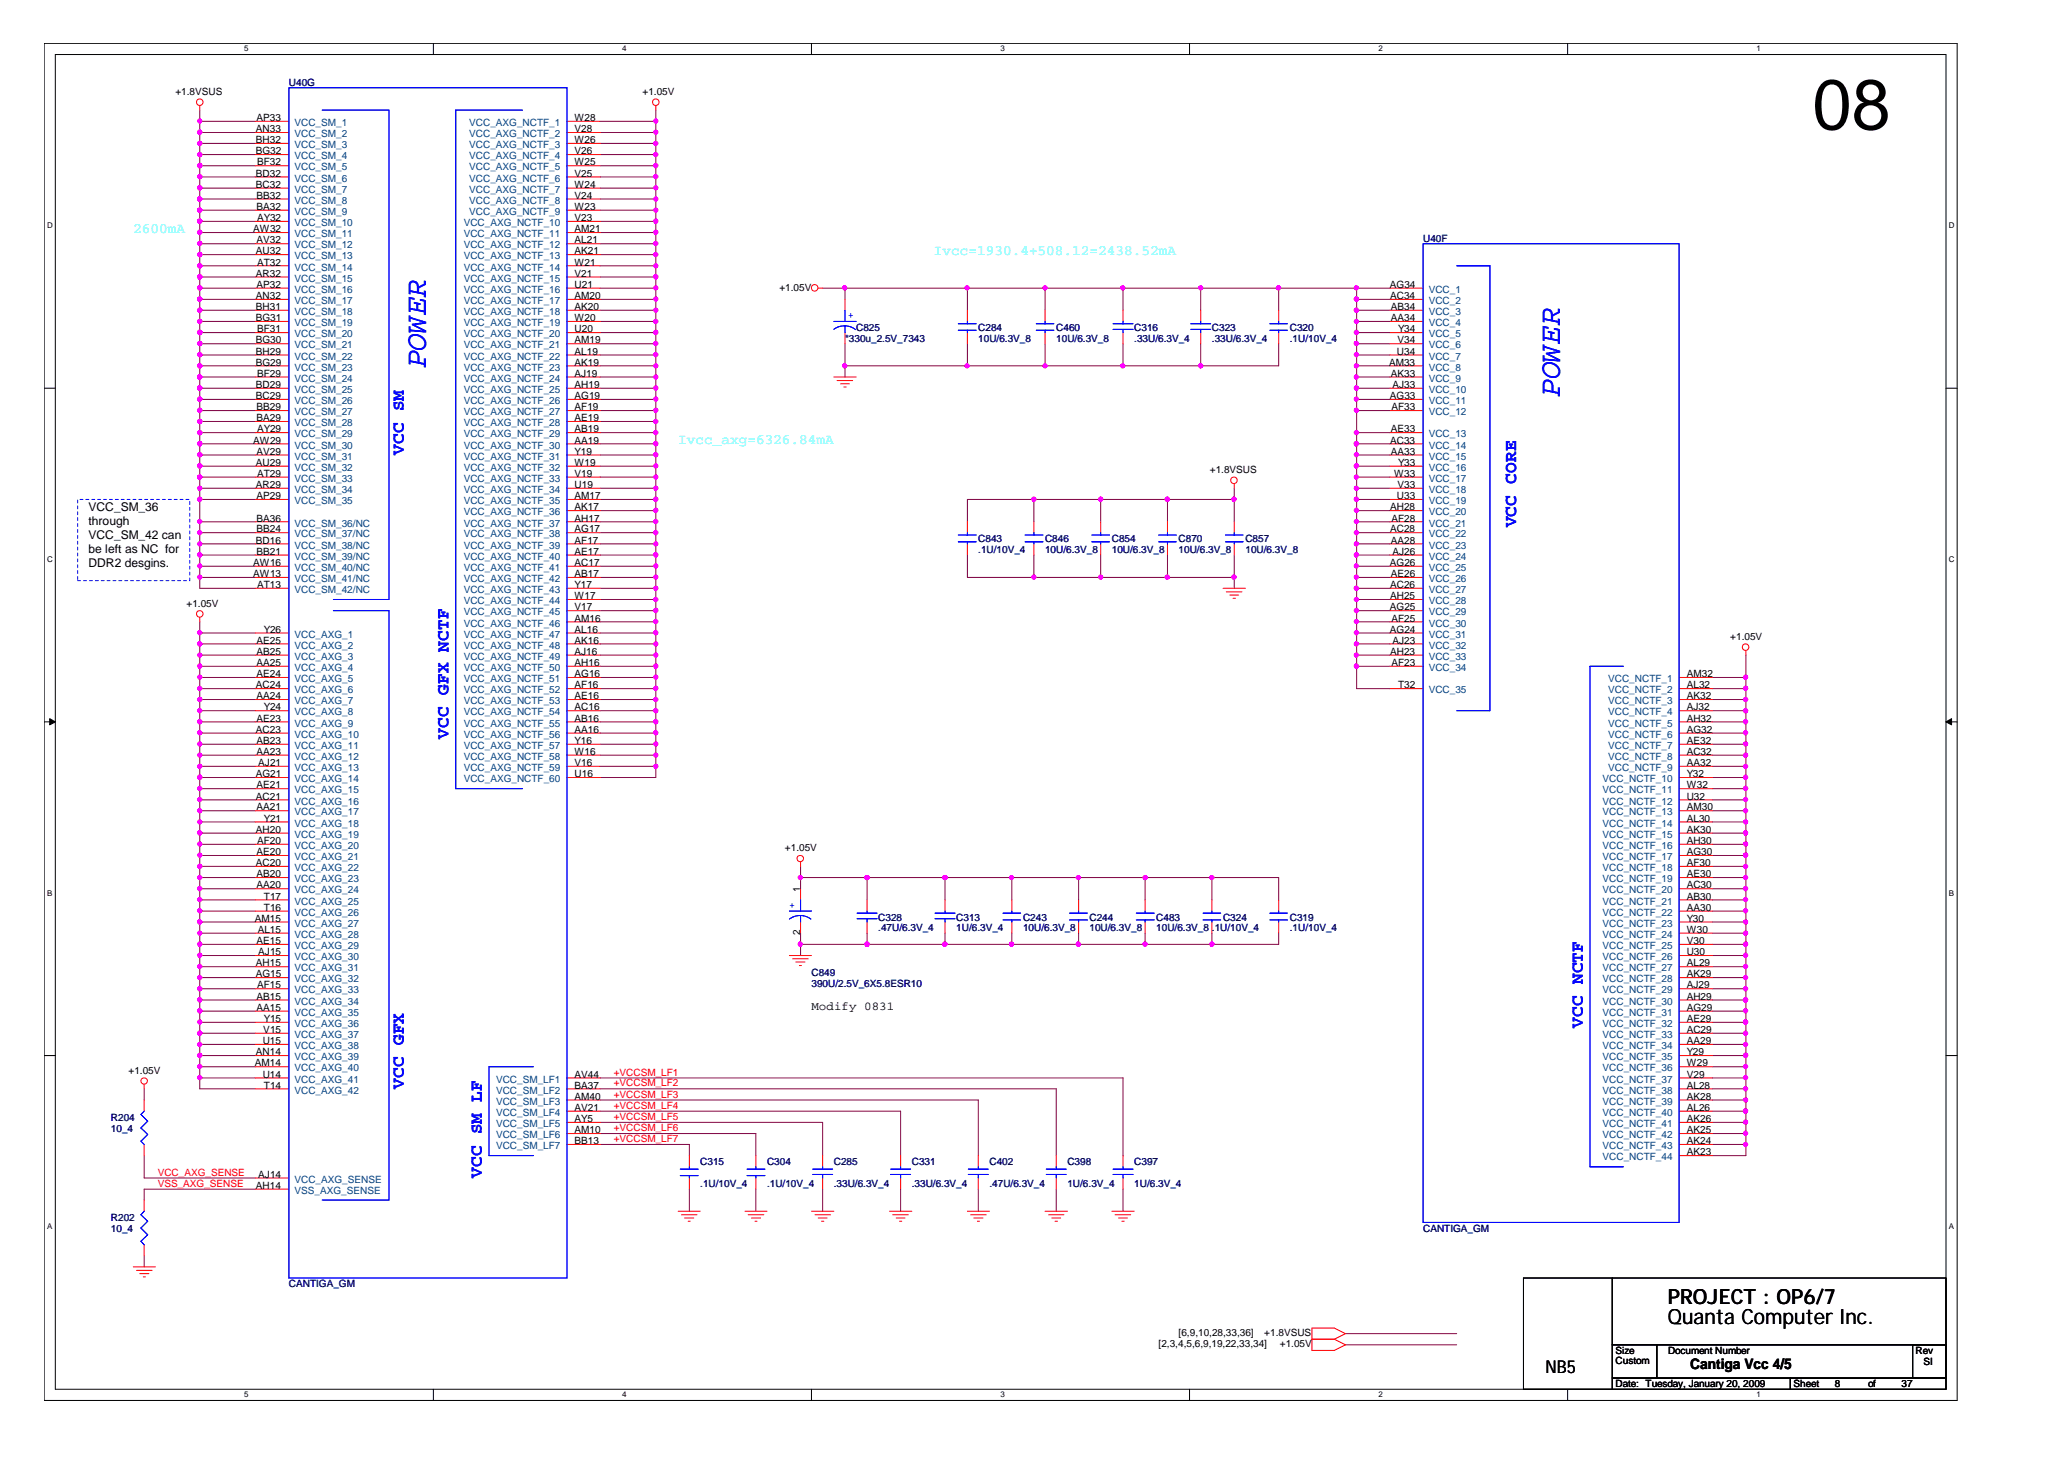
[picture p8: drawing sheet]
<svg xmlns="http://www.w3.org/2000/svg" width="297mm" height="210mm" viewBox="0 0 297 210" stroke-linecap="round" stroke-linejoin="round" font-family="sans-serif">
<defs><g id="words">
<text font-size="10.2" x="260.8" y="18.6">08</text>
<g font-size="4.3" fill="#00f">
<text x="61.3" y="53" transform="rotate(-90 61.3 53)">POWER</text>
<text x="224.5" y="57.1" transform="rotate(-90 224.5 57.1)">POWER</text>
</g>
<g font-size="3">
<text x="240" y="190.5">Quanta Computer Inc.</text>
<text x="240" y="187.6">PROJECT : OP6/7</text>
</g>
<g font-size="2.5" fill="#00f">
<text x="58.1" y="65.5" transform="rotate(-90 58.1 65.5)">VCC SM</text>
<text x="218.1" y="75.9" transform="rotate(-90 218.1 75.9)">VCC CORE</text>
<text x="64.5" y="106.3" transform="rotate(-90 64.5 106.3)">VCC GFX NCTF</text>
<text x="227.8" y="147.9" transform="rotate(-90 227.8 147.9)">VCC NCTF</text>
<text x="58.1" y="156.6" transform="rotate(-90 58.1 156.6)">VCC GFX</text>
<text x="69.3" y="169.5" transform="rotate(-90 69.3 169.5)">VCC SM LF</text>
</g>
<text font-size="2.5" x="222.4" y="197.6">NB5</text>
<g font-size="2.1" fill="#0ff">
<text x="19.2" y="33.5">2600mA</text>
<text x="134.4" y="36.7">Ivcc=1930.4+508.12=2438.52mA</text>
<text x="97.6" y="63.9">Ivcc_axg=6326.84mA</text>
</g>
<text font-size="2.1" x="243.2" y="197">Cantiga Vcc 4/5</text>
<g font-size="1.7">
<text x="12.7" y="73.5">VCC_SM_36</text>
<text x="12.7" y="75.5">through</text>
<text x="12.7" y="77.5">VCC_SM_42 can</text>
<text x="12.7" y="79.6">be left as NC for</text>
<text x="12.7" y="81.6">DDR2 desgins.</text>
<text x="116.8" y="145.3">Modify 0831</text>
</g>
<g font-size="1.4">
<text x="25.2" y="13.7">+1.8VSUS</text>
<text x="36.9" y="17.4">AP33</text>
<text x="82.7" y="17.4">W28</text>
<text x="92.5" y="13.7">+1.05V</text>
<text x="36.8" y="22.2">BG32</text>
<text x="36.8" y="19">AN33</text>
<text x="36.8" y="20.6">BH32</text>
<text x="37" y="23.8">BF32</text>
<text x="82.7" y="19">V28</text>
<text x="82.7" y="20.6">W26</text>
<text x="82.7" y="22.2">V26</text>
<text x="82.7" y="23.8">W25</text>
<text x="36.8" y="25.4">BD32</text>
<text x="36.8" y="27">BC32</text>
<text x="36.9" y="28.6">BB32</text>
<text x="82.7" y="25.4">V25</text>
<text x="82.7" y="27">W24</text>
<text x="82.7" y="28.6">V24</text>
<text x="36.4" y="33.4">AW32</text>
<text x="36.9" y="30.2">BA32</text>
<text x="36.9" y="35">AV32</text>
<text x="37" y="31.8">AY32</text>
<text x="82.7" y="30.2">W23</text>
<text x="82.7" y="31.8">V23</text>
<text x="82.7" y="33.4">AM21</text>
<text x="82.7" y="35">AL21</text>
<text x="36.8" y="36.6">AU32</text>
<text x="36.8" y="39.8">AR32</text>
<text x="36.9" y="41.4">AP32</text>
<text x="37" y="38.2">AT32</text>
<text x="82.7" y="36.6">AK21</text>
<text x="82.7" y="38.2">W21</text>
<text x="82.7" y="39.8">V21</text>
<text x="82.7" y="41.4">U21</text>
<text x="112.1" y="41.8">+1.05V</text>
<text x="200" y="41.4">AG34</text>
<text x="36.8" y="46.2">BG31</text>
<text x="36.8" y="43">AN32</text>
<text x="36.8" y="44.6">BH31</text>
<text x="37" y="47.8">BF31</text>
<text x="82.7" y="43">AM20</text>
<text x="82.7" y="44.6">AK20</text>
<text x="82.7" y="46.2">W20</text>
<text x="82.7" y="47.8">U20</text>
<text x="200" y="43">AC34</text>
<text x="200.1" y="44.6">AB34</text>
<text x="200.1" y="46.2">AA34</text>
<text x="201.2" y="47.8">Y34</text>
<text x="36.8" y="49.4">BG30</text>
<text x="36.8" y="52.6">BG29</text>
<text x="36.8" y="51">BH29</text>
<text x="82.7" y="49.4">AM19</text>
<text x="82.7" y="51">AL19</text>
<text x="82.7" y="52.6">AK19</text>
<text x="199.9" y="52.6">AM33</text>
<text x="201" y="51">U34</text>
<text x="201.1" y="49.4">V34</text>
<text x="36.8" y="55.8">BD29</text>
<text x="36.8" y="57.4">BC29</text>
<text x="36.9" y="59">BB29</text>
<text x="37" y="54.2">BF29</text>
<text x="82.7" y="54.2">AJ19</text>
<text x="82.7" y="55.8">AH19</text>
<text x="82.7" y="57.4">AG19</text>
<text x="82.7" y="59">AF19</text>
<text x="200" y="57.4">AG33</text>
<text x="200.1" y="54.2">AK33</text>
<text x="200.2" y="59">AF33</text>
<text x="200.4" y="55.8">AJ33</text>
<text x="36.4" y="63.8">AW29</text>
<text x="36.9" y="60.6">BA29</text>
<text x="36.9" y="65.4">AV29</text>
<text x="37" y="62.2">AY29</text>
<text x="82.7" y="60.6">AE19</text>
<text x="82.7" y="62.2">AB19</text>
<text x="82.7" y="63.8">AA19</text>
<text x="82.7" y="65.4">Y19</text>
<text x="200" y="63.8">AC33</text>
<text x="200.1" y="62.2">AE33</text>
<text x="200.1" y="65.4">AA33</text>
<text x="36.8" y="67">AU29</text>
<text x="36.8" y="70.2">AR29</text>
<text x="36.9" y="71.8">AP29</text>
<text x="37" y="68.6">AT29</text>
<text x="82.7" y="67">W19</text>
<text x="82.7" y="68.6">V19</text>
<text x="82.7" y="70.2">U19</text>
<text x="82.7" y="71.8">AM17</text>
<text x="174.1" y="68.1">+1.8VSUS</text>
<text x="200.6" y="68.6">W33</text>
<text x="201" y="71.8">U33</text>
<text x="201.1" y="70.2">V33</text>
<text x="201.2" y="67">Y33</text>
<text x="36.9" y="75">BA36</text>
<text x="36.9" y="76.6">BB24</text>
<text x="82.7" y="73.4">AK17</text>
<text x="82.7" y="75">AH17</text>
<text x="82.7" y="76.6">AG17</text>
<text x="200" y="73.4">AH28</text>
<text x="200" y="76.6">AC28</text>
<text x="200.2" y="75">AF28</text>
<text x="36.4" y="81.4">AW16</text>
<text x="36.4" y="83">AW13</text>
<text x="36.8" y="78.2">BD16</text>
<text x="36.9" y="79.8">BB21</text>
<text x="82.7" y="78.2">AF17</text>
<text x="82.7" y="79.8">AE17</text>
<text x="82.7" y="81.4">AC17</text>
<text x="82.7" y="83">AB17</text>
<text x="200" y="81.4">AG26</text>
<text x="200.1" y="78.2">AA28</text>
<text x="200.1" y="83">AE26</text>
<text x="200.4" y="79.8">AJ26</text>
<text x="26.8" y="87.3">+1.05V</text>
<text x="37" y="84.6">AT13</text>
<text x="82.7" y="84.6">Y17</text>
<text x="82.7" y="86.2">W17</text>
<text x="82.7" y="87.8">V17</text>
<text x="82.7" y="89.4">AM16</text>
<text x="200" y="87.8">AG25</text>
<text x="200" y="84.6">AC26</text>
<text x="200" y="86.2">AH25</text>
<text x="200.2" y="89.4">AF25</text>
<text x="36.9" y="92.6">AE25</text>
<text x="36.9" y="94.2">AB25</text>
<text x="36.9" y="95.8">AA25</text>
<text x="38" y="91">Y26</text>
<text x="82.7" y="91">AL16</text>
<text x="82.7" y="92.6">AK16</text>
<text x="82.7" y="94.2">AJ16</text>
<text x="82.7" y="95.8">AH16</text>
<text x="200" y="91">AG24</text>
<text x="200" y="94.2">AH23</text>
<text x="200.2" y="95.8">AF23</text>
<text x="200.4" y="92.6">AJ23</text>
<text x="249" y="92.1">+1.05V</text>
<text x="36.8" y="99">AC24</text>
<text x="36.9" y="97.4">AE24</text>
<text x="36.9" y="100.6">AA24</text>
<text x="82.7" y="97.4">AG16</text>
<text x="82.7" y="99">AF16</text>
<text x="82.7" y="100.6">AE16</text>
<text x="201.2" y="99">T32</text>
<text x="242.7" y="97.4">AM32</text>
<text x="242.7" y="99">AL32</text>
<text x="242.7" y="100.6">AK32</text>
<text x="36.8" y="105.4">AC23</text>
<text x="36.9" y="103.8">AE23</text>
<text x="36.9" y="107">AB23</text>
<text x="38" y="102.2">Y24</text>
<text x="82.7" y="102.2">AC16</text>
<text x="82.7" y="103.8">AB16</text>
<text x="82.7" y="105.4">AA16</text>
<text x="82.7" y="107">Y16</text>
<text x="242.7" y="102.2">AJ32</text>
<text x="242.7" y="103.8">AH32</text>
<text x="242.7" y="105.4">AG32</text>
<text x="242.7" y="107">AE32</text>
<text x="36.8" y="111.8">AG21</text>
<text x="36.9" y="108.6">AA23</text>
<text x="36.9" y="113.4">AE21</text>
<text x="37.2" y="110.2">AJ21</text>
<text x="82.7" y="108.6">W16</text>
<text x="82.7" y="110.2">V16</text>
<text x="82.7" y="111.8">U16</text>
<text x="242.7" y="110.2">AA32</text>
<text x="242.7" y="108.6">AC32</text>
<text x="242.7" y="111.8">Y32</text>
<text x="242.7" y="113.4">W32</text>
<text x="36.8" y="115">AC21</text>
<text x="36.8" y="119.8">AH20</text>
<text x="36.9" y="116.6">AA21</text>
<text x="38" y="118.2">Y21</text>
<text x="242.7" y="115">U32</text>
<text x="242.7" y="116.6">AM30</text>
<text x="242.7" y="118.2">AL30</text>
<text x="242.7" y="119.8">AK30</text>
<text x="36.8" y="124.6">AC20</text>
<text x="36.9" y="123">AE20</text>
<text x="37" y="121.4">AF20</text>
<text x="112.9" y="122.5">+1.05V</text>
<text x="242.7" y="123">AG30</text>
<text x="242.7" y="124.6">AF30</text>
<text x="242.7" y="121.4">AH30</text>
<text x="36.9" y="126.2">AB20</text>
<text x="36.9" y="127.8">AA20</text>
<text x="38" y="129.4">T17</text>
<text x="38" y="131">T16</text>
<text x="115.1" y="128.4" transform="rotate(-90 115.1 128.4)">1</text>
<text x="242.7" y="127.8">AC30</text>
<text x="242.7" y="126.2">AE30</text>
<text x="242.7" y="129.4">AB30</text>
<text x="242.7" y="131">AA30</text>
<text x="36.7" y="132.6">AM15</text>
<text x="36.9" y="135.8">AE15</text>
<text x="37.1" y="134.2">AL15</text>
<text x="37.2" y="137.4">AJ15</text>
<text x="115.1" y="134.5" transform="rotate(-90 115.1 134.5)">2</text>
<text x="242.7" y="134.2">W30</text>
<text x="242.7" y="135.8">V30</text>
<text x="242.7" y="137.4">U30</text>
<text x="242.7" y="132.6">Y30</text>
<text x="36.8" y="140.6">AG15</text>
<text x="36.8" y="139">AH15</text>
<text x="36.9" y="143.8">AB15</text>
<text x="37" y="142.2">AF15</text>
<text x="242.7" y="142.2">AJ29</text>
<text x="242.7" y="143.8">AH29</text>
<text x="242.7" y="139">AL29</text>
<text x="242.7" y="140.6">AK29</text>
<text x="36.9" y="145.4">AA15</text>
<text x="37.9" y="148.6">V15</text>
<text x="38" y="147">Y15</text>
<text x="242.7" y="145.4">AG29</text>
<text x="242.7" y="147">AE29</text>
<text x="242.7" y="148.6">AC29</text>
<text x="18.5" y="154.5">+1.05V</text>
<text x="36.7" y="153.4">AM14</text>
<text x="36.8" y="151.8">AN14</text>
<text x="37.8" y="150.2">U15</text>
<text x="37.8" y="155">U14</text>
<text x="82.7" y="155">AV44</text>
<text x="242.7" y="150.2">AA29</text>
<text x="242.7" y="151.8">Y29</text>
<text x="242.7" y="153.4">W29</text>
<text x="242.7" y="155">V29</text>
<text x="38" y="156.6">T14</text>
<text x="82.7" y="156.6">BA37</text>
<text x="82.7" y="158.2">AM40</text>
<text x="82.7" y="159.8">AV21</text>
<text x="82.7" y="161.4">AY5</text>
<text x="242.7" y="156.6">AL28</text>
<text x="242.7" y="158.2">AK28</text>
<text x="242.7" y="159.8">AL26</text>
<text x="242.7" y="161.4">AK26</text>
<text x="82.7" y="163">AM10</text>
<text x="82.7" y="164.6">BB13</text>
<text x="242.7" y="163">AK25</text>
<text x="242.7" y="164.6">AK24</text>
<text x="242.7" y="166.2">AK23</text>
<text x="36.8" y="171">AH14</text>
<text x="37.2" y="169.4">AJ14</text>
<text x="166.7" y="193.9">[2,3,4,5,6,9,19,22,33,34]</text>
<text x="169.6" y="192.2">[6,9,10,28,33,36]</text>
<text x="181.9" y="192.2">+1.8VSUS</text>
<text x="184.1" y="193.9">+1.05V</text>
<text x="232.5" y="194.8">Size</text>
<text x="232.5" y="196.3">Custom</text>
<text x="240" y="194.8">Document Number</text>
<text x="275.6" y="194.8">Rev</text>
<text x="276.8" y="196.4">SI</text>
<text x="232.5" y="199.6">Date: Tuesday, January 20, 2009</text>
<text x="258.1" y="199.6">Sheet</text>
<text x="264" y="199.6">8</text>
<text x="268.8" y="199.6">of</text>
<text x="273.6" y="199.6">37</text>
</g>
<g font-size="1.4" fill="#000080">
<text x="41.6" y="12.4">U40G</text>
<text x="204.8" y="34.8">U40F</text>
<text x="123.2" y="47.6">C825</text>
<text x="140.8" y="47.6">C284</text>
<text x="152" y="47.6">C460</text>
<text x="163.2" y="47.6">C316</text>
<text x="174.4" y="47.6">C323</text>
<text x="185.6" y="47.6">C320</text>
<text x="121.6" y="49.2">*330u_2.5V_7343</text>
<text x="140.8" y="49.2">10U/6.3V_8</text>
<text x="152" y="49.2">10U/6.3V_8</text>
<text x="163.2" y="49.2">.33U/6.3V_4</text>
<text x="174.4" y="49.2">.33U/6.3V_4</text>
<text x="185.6" y="49.2">.1U/10V_4</text>
<text x="140.8" y="78">C843</text>
<text x="150.4" y="78">C846</text>
<text x="160" y="78">C854</text>
<text x="169.6" y="78">C870</text>
<text x="179.2" y="78">C857</text>
<text x="140.8" y="79.6">.1U/10V_4</text>
<text x="150.4" y="79.6">10U/6.3V_8</text>
<text x="160" y="79.6">10U/6.3V_8</text>
<text x="169.6" y="79.6">10U/6.3V_8</text>
<text x="179.2" y="79.6">10U/6.3V_8</text>
<text x="126.4" y="132.4">C328</text>
<text x="126.4" y="134">.47U/6.3V_4</text>
<text x="137.6" y="132.4">C313</text>
<text x="137.6" y="134">1U/6.3V_4</text>
<text x="147.2" y="132.4">C243</text>
<text x="147.2" y="134">10U/6.3V_8</text>
<text x="156.8" y="132.4">C244</text>
<text x="156.8" y="134">10U/6.3V_8</text>
<text x="166.4" y="132.4">C483</text>
<text x="166.4" y="134">10U/6.3V_8 .1U/10V_4</text>
<text x="176" y="132.4">C324</text>
<text x="185.6" y="132.4">C319</text>
<text x="185.6" y="134">.1U/10V_4</text>
<text x="116.8" y="140.4">C849</text>
<text x="116.8" y="142">390U/2.5V_6X5.8ESR10</text>
<text x="16" y="161.2">R204</text>
<text x="16" y="162.8">10_4</text>
<text x="100.8" y="167.6">C315</text>
<text x="110.4" y="167.6">C304</text>
<text x="120" y="167.6">C285</text>
<text x="131.2" y="167.6">C331</text>
<text x="142.4" y="167.6">C402</text>
<text x="153.6" y="167.6">C398</text>
<text x="163.2" y="167.6">C397</text>
<text x="100.8" y="170.8">.1U/10V_4</text>
<text x="110.4" y="170.8">.1U/10V_4</text>
<text x="120" y="170.8">.33U/6.3V_4</text>
<text x="131.2" y="170.8">.33U/6.3V_4</text>
<text x="142.4" y="170.8">.47U/6.3V_4</text>
<text x="153.6" y="170.8">1U/6.3V_4</text>
<text x="163.2" y="170.8">1U/6.3V_4</text>
<text x="16" y="175.6">R202</text>
<text x="16" y="177.2">10_4</text>
<text x="204.8" y="177.2">CANTIGA_GM</text>
<text x="41.6" y="185.2">CANTIGA_GM</text>
</g>
<g font-size="1.4" fill="#004080">
<text x="42.4" y="19.7">VCC_SM_2</text>
<text x="42.4" y="21.3">VCC_SM_3</text>
<text x="42.4" y="22.9">VCC_SM_4</text>
<text x="42.4" y="18.1">VCC_SM_1</text>
<text x="67.5" y="19.7">VCC_AXG_NCTF_2</text>
<text x="67.5" y="21.3">VCC_AXG_NCTF_3</text>
<text x="67.5" y="22.9">VCC_AXG_NCTF_4</text>
<text x="67.5" y="18.1">VCC_AXG_NCTF_1</text>
<text x="42.4" y="26.1">VCC_SM_6</text>
<text x="42.4" y="27.7">VCC_SM_7</text>
<text x="42.4" y="29.3">VCC_SM_8</text>
<text x="42.4" y="24.5">VCC_SM_5</text>
<text x="67.5" y="24.5">VCC_AXG_NCTF_5</text>
<text x="67.5" y="26.1">VCC_AXG_NCTF_6</text>
<text x="67.5" y="27.7">VCC_AXG_NCTF_7</text>
<text x="67.5" y="29.3">VCC_AXG_NCTF_8</text>
<text x="42.4" y="32.5">VCC_SM_10</text>
<text x="42.4" y="30.9">VCC_SM_9</text>
<text x="42.4" y="34.1">VCC_SM_11</text>
<text x="42.4" y="35.7">VCC_SM_12</text>
<text x="66.7" y="32.5">VCC_AXG_NCTF_10</text>
<text x="66.7" y="34.1">VCC_AXG_NCTF_11</text>
<text x="66.7" y="35.7">VCC_AXG_NCTF_12</text>
<text x="67.5" y="30.9">VCC_AXG_NCTF_9</text>
<text x="42.4" y="37.3">VCC_SM_13</text>
<text x="42.4" y="38.9">VCC_SM_14</text>
<text x="42.4" y="40.5">VCC_SM_15</text>
<text x="66.7" y="37.3">VCC_AXG_NCTF_13</text>
<text x="66.7" y="38.9">VCC_AXG_NCTF_14</text>
<text x="66.7" y="40.5">VCC_AXG_NCTF_15</text>
<text x="42.4" y="42.1">VCC_SM_16</text>
<text x="42.4" y="43.7">VCC_SM_17</text>
<text x="42.4" y="45.3">VCC_SM_18</text>
<text x="42.4" y="46.9">VCC_SM_19</text>
<text x="66.7" y="42.1">VCC_AXG_NCTF_16</text>
<text x="66.7" y="43.7">VCC_AXG_NCTF_17</text>
<text x="66.7" y="45.3">VCC_AXG_NCTF_18</text>
<text x="66.7" y="46.9">VCC_AXG_NCTF_19</text>
<text x="205.6" y="42.1">VCC_1</text>
<text x="205.6" y="43.7">VCC_2</text>
<text x="205.6" y="45.3">VCC_3</text>
<text x="205.6" y="46.9">VCC_4</text>
<text x="42.4" y="48.5">VCC_SM_20</text>
<text x="42.4" y="50.1">VCC_SM_21</text>
<text x="42.4" y="51.7">VCC_SM_22</text>
<text x="42.4" y="53.3">VCC_SM_23</text>
<text x="66.7" y="48.5">VCC_AXG_NCTF_20</text>
<text x="66.7" y="50.1">VCC_AXG_NCTF_21</text>
<text x="66.7" y="51.7">VCC_AXG_NCTF_22</text>
<text x="66.7" y="53.3">VCC_AXG_NCTF_23</text>
<text x="205.6" y="48.5">VCC_5</text>
<text x="205.6" y="50.1">VCC_6</text>
<text x="205.6" y="51.7">VCC_7</text>
<text x="205.6" y="53.3">VCC_8</text>
<text x="42.4" y="54.9">VCC_SM_24</text>
<text x="42.4" y="56.5">VCC_SM_25</text>
<text x="42.4" y="58.1">VCC_SM_26</text>
<text x="42.4" y="59.7">VCC_SM_27</text>
<text x="66.7" y="54.9">VCC_AXG_NCTF_24</text>
<text x="66.7" y="56.5">VCC_AXG_NCTF_25</text>
<text x="66.7" y="58.1">VCC_AXG_NCTF_26</text>
<text x="66.7" y="59.7">VCC_AXG_NCTF_27</text>
<text x="205.6" y="54.9">VCC_9</text>
<text x="205.6" y="56.5">VCC_10</text>
<text x="205.6" y="58.1">VCC_11</text>
<text x="205.6" y="59.7">VCC_12</text>
<text x="42.4" y="64.5">VCC_SM_30</text>
<text x="42.4" y="61.3">VCC_SM_28</text>
<text x="42.4" y="62.9">VCC_SM_29</text>
<text x="66.7" y="61.3">VCC_AXG_NCTF_28</text>
<text x="66.7" y="62.9">VCC_AXG_NCTF_29</text>
<text x="66.7" y="64.5">VCC_AXG_NCTF_30</text>
<text x="205.6" y="62.9">VCC_13</text>
<text x="205.6" y="64.5">VCC_14</text>
<text x="42.4" y="66.1">VCC_SM_31</text>
<text x="42.4" y="67.7">VCC_SM_32</text>
<text x="42.4" y="69.3">VCC_SM_33</text>
<text x="42.4" y="70.9">VCC_SM_34</text>
<text x="66.7" y="66.1">VCC_AXG_NCTF_31</text>
<text x="66.7" y="67.7">VCC_AXG_NCTF_32</text>
<text x="66.7" y="69.3">VCC_AXG_NCTF_33</text>
<text x="66.7" y="70.9">VCC_AXG_NCTF_34</text>
<text x="205.6" y="66.1">VCC_15</text>
<text x="205.6" y="67.7">VCC_16</text>
<text x="205.6" y="69.3">VCC_17</text>
<text x="205.6" y="70.9">VCC_18</text>
<text x="42.4" y="72.5">VCC_SM_35</text>
<text x="42.4" y="75.7">VCC_SM_36/NC</text>
<text x="42.4" y="77.3">VCC_SM_37/NC</text>
<text x="66.7" y="72.5">VCC_AXG_NCTF_35</text>
<text x="66.7" y="74.1">VCC_AXG_NCTF_36</text>
<text x="66.7" y="75.7">VCC_AXG_NCTF_37</text>
<text x="66.7" y="77.3">VCC_AXG_NCTF_38</text>
<text x="205.6" y="72.5">VCC_19</text>
<text x="205.6" y="74.1">VCC_20</text>
<text x="205.6" y="75.7">VCC_21</text>
<text x="205.6" y="77.3">VCC_22</text>
<text x="42.4" y="78.9">VCC_SM_38/NC</text>
<text x="42.4" y="80.5">VCC_SM_39/NC</text>
<text x="42.4" y="82.1">VCC_SM_40/NC</text>
<text x="42.4" y="83.7">VCC_SM_41/NC</text>
<text x="66.7" y="78.9">VCC_AXG_NCTF_39</text>
<text x="66.7" y="80.5">VCC_AXG_NCTF_40</text>
<text x="66.7" y="82.1">VCC_AXG_NCTF_41</text>
<text x="66.7" y="83.7">VCC_AXG_NCTF_42</text>
<text x="205.6" y="78.9">VCC_23</text>
<text x="205.6" y="80.5">VCC_24</text>
<text x="205.6" y="82.1">VCC_25</text>
<text x="205.6" y="83.7">VCC_26</text>
<text x="42.4" y="85.3">VCC_SM_42/NC</text>
<text x="66.7" y="85.3">VCC_AXG_NCTF_43</text>
<text x="66.7" y="86.9">VCC_AXG_NCTF_44</text>
<text x="66.7" y="88.5">VCC_AXG_NCTF_45</text>
<text x="205.6" y="85.3">VCC_27</text>
<text x="205.6" y="86.9">VCC_28</text>
<text x="205.6" y="88.5">VCC_29</text>
<text x="42.4" y="91.8">VCC_AXG_1</text>
<text x="42.4" y="93.3">VCC_AXG_2</text>
<text x="42.4" y="94.9">VCC_AXG_3</text>
<text x="66.7" y="90.1">VCC_AXG_NCTF_46</text>
<text x="66.7" y="91.8">VCC_AXG_NCTF_47</text>
<text x="66.7" y="93.3">VCC_AXG_NCTF_48</text>
<text x="66.7" y="94.9">VCC_AXG_NCTF_49</text>
<text x="205.6" y="90.1">VCC_30</text>
<text x="205.6" y="91.8">VCC_31</text>
<text x="205.6" y="93.3">VCC_32</text>
<text x="205.6" y="94.9">VCC_33</text>
<text x="42.4" y="96.5">VCC_AXG_4</text>
<text x="42.4" y="98.1">VCC_AXG_5</text>
<text x="42.4" y="99.8">VCC_AXG_6</text>
<text x="42.4" y="101.3">VCC_AXG_7</text>
<text x="66.7" y="96.5">VCC_AXG_NCTF_50</text>
<text x="66.7" y="98.1">VCC_AXG_NCTF_51</text>
<text x="66.7" y="99.8">VCC_AXG_NCTF_52</text>
<text x="66.7" y="101.3">VCC_AXG_NCTF_53</text>
<text x="205.6" y="96.5">VCC_34</text>
<text x="205.6" y="99.8">VCC_35</text>
<text x="231.4" y="98.1">VCC_NCTF_1</text>
<text x="231.4" y="99.8">VCC_NCTF_2</text>
<text x="231.4" y="101.3">VCC_NCTF_3</text>
<text x="42.4" y="102.9">VCC_AXG_8</text>
<text x="42.4" y="104.5">VCC_AXG_9</text>
<text x="42.4" y="106.1">VCC_AXG_10</text>
<text x="42.4" y="107.8">VCC_AXG_11</text>
<text x="66.7" y="102.9">VCC_AXG_NCTF_54</text>
<text x="66.7" y="104.5">VCC_AXG_NCTF_55</text>
<text x="66.7" y="106.1">VCC_AXG_NCTF_56</text>
<text x="66.7" y="107.8">VCC_AXG_NCTF_57</text>
<text x="231.4" y="102.9">VCC_NCTF_4</text>
<text x="231.4" y="104.5">VCC_NCTF_5</text>
<text x="231.4" y="106.1">VCC_NCTF_6</text>
<text x="231.4" y="107.8">VCC_NCTF_7</text>
<text x="42.4" y="109.3">VCC_AXG_12</text>
<text x="42.4" y="110.9">VCC_AXG_13</text>
<text x="42.4" y="112.5">VCC_AXG_14</text>
<text x="66.7" y="109.3">VCC_AXG_NCTF_58</text>
<text x="66.7" y="110.9">VCC_AXG_NCTF_59</text>
<text x="66.7" y="112.5">VCC_AXG_NCTF_60</text>
<text x="230.6" y="112.5">VCC_NCTF_10</text>
<text x="231.4" y="110.9">VCC_NCTF_9</text>
<text x="231.4" y="109.3">VCC_NCTF_8</text>
<text x="42.4" y="114.1">VCC_AXG_15</text>
<text x="42.4" y="115.8">VCC_AXG_16</text>
<text x="42.4" y="117.3">VCC_AXG_17</text>
<text x="42.4" y="118.9">VCC_AXG_18</text>
<text x="230.6" y="114.1">VCC_NCTF_11</text>
<text x="230.6" y="115.8">VCC_NCTF_12</text>
<text x="230.6" y="117.3">VCC_NCTF_13</text>
<text x="230.6" y="118.9">VCC_NCTF_14</text>
<text x="42.4" y="120.5">VCC_AXG_19</text>
<text x="42.4" y="122.1">VCC_AXG_20</text>
<text x="42.4" y="123.8">VCC_AXG_21</text>
<text x="42.4" y="125.3">VCC_AXG_22</text>
<text x="230.6" y="120.5">VCC_NCTF_15</text>
<text x="230.6" y="123.8">VCC_NCTF_17</text>
<text x="230.6" y="125.3">VCC_NCTF_18</text>
<text x="230.6" y="122.1">VCC_NCTF_16</text>
<text x="42.4" y="126.9">VCC_AXG_23</text>
<text x="42.4" y="128.5">VCC_AXG_24</text>
<text x="42.4" y="130.1">VCC_AXG_25</text>
<text x="42.4" y="131.8">VCC_AXG_26</text>
<text x="230.6" y="128.5">VCC_NCTF_20</text>
<text x="230.6" y="126.9">VCC_NCTF_19</text>
<text x="230.6" y="130.1">VCC_NCTF_21</text>
<text x="230.6" y="131.8">VCC_NCTF_22</text>
<text x="42.4" y="133.3">VCC_AXG_27</text>
<text x="42.4" y="134.9">VCC_AXG_28</text>
<text x="42.4" y="136.5">VCC_AXG_29</text>
<text x="230.6" y="134.9">VCC_NCTF_24</text>
<text x="230.6" y="136.5">VCC_NCTF_25</text>
<text x="230.6" y="133.3">VCC_NCTF_23</text>
<text x="42.4" y="138.1">VCC_AXG_30</text>
<text x="42.4" y="139.8">VCC_AXG_31</text>
<text x="42.4" y="142.9">VCC_AXG_33</text>
<text x="42.4" y="141.3">VCC_AXG_32</text>
<text x="230.6" y="142.9">VCC_NCTF_29</text>
<text x="230.6" y="138.1">VCC_NCTF_26</text>
<text x="230.6" y="139.8">VCC_NCTF_27</text>
<text x="230.6" y="141.3">VCC_NCTF_28</text>
<text x="42.4" y="144.5">VCC_AXG_34</text>
<text x="42.4" y="146.1">VCC_AXG_35</text>
<text x="42.4" y="147.8">VCC_AXG_36</text>
<text x="42.4" y="149.3">VCC_AXG_37</text>
<text x="230.6" y="144.5">VCC_NCTF_30</text>
<text x="230.6" y="146.1">VCC_NCTF_31</text>
<text x="230.6" y="147.8">VCC_NCTF_32</text>
<text x="230.6" y="149.3">VCC_NCTF_33</text>
<text x="42.4" y="150.9">VCC_AXG_38</text>
<text x="42.4" y="152.5">VCC_AXG_39</text>
<text x="42.4" y="154.1">VCC_AXG_40</text>
<text x="42.4" y="155.8">VCC_AXG_41</text>
<text x="71.4" y="155.8">VCC_SM_LF1</text>
<text x="230.6" y="150.9">VCC_NCTF_34</text>
<text x="230.6" y="152.5">VCC_NCTF_35</text>
<text x="230.6" y="154.1">VCC_NCTF_36</text>
<text x="230.6" y="155.8">VCC_NCTF_37</text>
<text x="42.4" y="157.3">VCC_AXG_42</text>
<text x="71.4" y="157.3">VCC_SM_LF2</text>
<text x="71.4" y="158.9">VCC_SM_LF3</text>
<text x="71.4" y="160.5">VCC_SM_LF4</text>
<text x="230.6" y="157.3">VCC_NCTF_38</text>
<text x="230.6" y="158.9">VCC_NCTF_39</text>
<text x="230.6" y="160.5">VCC_NCTF_40</text>
<text x="71.4" y="162.2">VCC_SM_LF5</text>
<text x="71.4" y="163.8">VCC_SM_LF6</text>
<text x="71.4" y="165.3">VCC_SM_LF7</text>
<text x="230.6" y="163.8">VCC_NCTF_42</text>
<text x="230.6" y="162.2">VCC_NCTF_41</text>
<text x="230.6" y="165.3">VCC_NCTF_43</text>
<text x="230.6" y="166.9">VCC_NCTF_44</text>
<text x="42.4" y="170.2">VCC_AXG_SENSE</text>
<text x="42.4" y="171.8">VSS_AXG_SENSE</text>
</g>
<g font-size="1.4" fill="#00f">
<text x="122" y="45.8">+</text>
<text x="113.6" y="130.7">+</text>
</g>
<g font-size="1.4" fill="#f00">
<text x="88.3" y="154.7">+VCCSM_LF1</text>
<text x="88.3" y="161.1">+VCCSM_LF5</text>
<text x="88.3" y="156.3">+VCCSM_LF2</text>
<text x="88.3" y="159.5">+VCCSM_LF4</text>
<text x="88.3" y="157.9">+VCCSM_LF3</text>
<text x="88.3" y="164.3">+VCCSM_LF7</text>
<text x="88.3" y="162.7">+VCCSM_LF6</text>
<text x="22.7" y="169.1">VCC_AXG_SENSE</text>
<text x="22.7" y="170.7">VSS_AXG_SENSE</text>
</g>
<g font-size="1.1">
<text x="35.1" y="7.4">5</text>
<text x="89.5" y="7.4">4</text>
<text x="143.9" y="7.4">3</text>
<text x="198.3" y="7.4">2</text>
<text x="252.7" y="7.4">1</text>
<text x="6.8" y="32.8">D</text>
<text x="280.4" y="32.8">D</text>
<text x="6.8" y="80.8">C</text>
<text x="280.4" y="80.8">C</text>
<text x="6.8" y="128.8">B</text>
<text x="280.4" y="128.8">B</text>
<text x="6.8" y="176.8">A</text>
<text x="280.4" y="176.8">A</text>
<text x="35.1" y="201">5</text>
<text x="89.5" y="201">4</text>
<text x="143.9" y="201">3</text>
<text x="198.3" y="201">2</text>
<text x="252.7" y="201">1</text>
</g>
</g></defs>
<g fill="none" stroke="#000" stroke-width=".14">
<path d="M6.3 6.2h275.3v195.3h-275.3zM8 7.8h272v192.1h-272zM62.4 6.2v1.6M116.8 6.2v1.6M171.2 6.2v1.6M225.6 6.2v1.6M6.3 55.9h1.7M280 55.9h1.6M6.3 103.9h1.7M280 103.9h1.6M6.3 151.9h1.7M280 151.9h1.6"/>
<path d="M62.4 199.9v1.6M116.8 199.9v1.6M171.2 199.9v1.6M219.2 183.9h12.8v16h-12.8zM225.6 199.9v1.6M232 183.9h48v9.6h-48zM232 193.5h6.4v4.8h-6.4zM232 198.3h25.6v1.6h-25.6zM238.4 193.5h41.6v4.8h-41.6zM257.6 198.3h22.4v1.6h-22.4zM275.2 193.5h4.8v4.8h-4.8z"/>
</g>
<g fill="#000" stroke="#000" stroke-width=".14">
<path d="M7.2 103.4l.8 .5-.8 .4z" fill-rule="evenodd"/>
<path d="M280 103.9l.8-.5v.9z" fill-rule="evenodd"/>
</g>
<g fill="none" stroke="#800040" stroke-width=".14">
<path d="M28.7 15.8v68.8h8M28.7 17.5h8M28.7 19.1h8M86.4 17.5h8M86.4 19.1h8M94.4 15.8v96.1h-8M28.7 20.6h8M28.7 22.2h8M28.7 23.8h8M28.7 25.5h8M28.7 27.1h8M28.7 28.6h8"/>
<path d="M28.7 30.2h8M28.7 31.8h8M28.7 35.1h8M28.7 33.5h8M28.7 39.8h8M28.7 38.2h8M28.7 36.6h8M86.4 20.6h8M86.4 22.2h8M86.4 23.8h8M86.4 25.5h8M86.4 27.1h8"/>
<path d="M86.4 28.6h8M86.4 30.2h8M86.4 31.8h8M86.4 35.1h8M86.4 33.5h8M86.4 39.8h8M86.4 38.2h8M86.4 36.6h8M28.7 41.5h8M28.7 43.1h8M28.7 44.6h8M28.7 47.9h8"/>
<path d="M28.7 46.2h8M28.7 49.5h8M28.7 55.9h8M28.7 54.2h8M28.7 52.6h8M28.7 51.1h8M28.7 57.5h8M28.7 59.1h8M86.4 41.5h8M86.4 43.1h8M86.4 44.6h8M86.4 47.9h8"/>
<path d="M86.4 46.2h8M86.4 49.5h8M86.4 55.9h8M86.4 54.2h8M86.4 52.6h8M86.4 51.1h8M86.4 57.5h8M86.4 59.1h8M118.4 41.5h81.6M121.6 41.5v1.6M121.6 49.5v4.7M139.2 41.5v3.1"/>
<path d="M139.2 49.5v3.1M150.4 41.5v3.1M150.4 49.5v3.1M161.6 41.5v3.1M161.6 49.5v3.1M172.8 41.5v3.1M172.8 49.5v3.1M184 49.5v3.1h-62.4M184 41.5v3.1M195.2 43.1h4.8M195.2 44.6h4.8M195.2 47.9h4.8"/>
<path d="M195.2 46.2h4.8M195.2 49.5h4.8M195.2 55.9h4.8M195.2 54.2h4.8M195.2 52.6h4.8M195.2 51.1h4.8M195.2 57.5h4.8M195.2 59.1h4.8M195.2 41.5v57.6h4.8M28.7 71.9h8M28.7 68.6h8M28.7 67.1h8"/>
<path d="M28.7 65.5h8M28.7 63.9h8M28.7 62.2h8M28.7 60.6h8M28.7 70.2h8M28.7 75.1h8M28.7 76.6h8M28.7 79.9h8M28.7 78.2h8M86.4 71.9h8M86.4 68.6h8M86.4 67.1h8"/>
<path d="M86.4 65.5h8M86.4 63.9h8M86.4 62.2h8M86.4 60.6h8M86.4 70.2h8M86.4 75.1h8M86.4 76.6h8M86.4 79.9h8M86.4 78.2h8M86.4 73.5h8M139.2 79.9v3.2h38.4M148.8 71.9v3.2"/>
<path d="M148.8 79.9v3.2M158.4 71.9v3.2M158.4 79.9v3.2M168 71.9v3.2M168 79.9v3.2M177.6 71.9h-38.4v3.2M177.6 70.2v4.9M177.6 79.9v4.7M195.2 71.9h4.8M195.2 68.6h4.8M195.2 67.1h4.8M195.2 65.5h4.8"/>
<path d="M195.2 63.9h4.8M195.2 62.2h4.8M195.2 70.2h4.8M195.2 75.1h4.8M195.2 76.6h4.8M195.2 79.9h4.8M195.2 78.2h4.8M195.2 73.5h4.8M28.7 89.5v67.1h8M28.7 92.6h8M28.7 94.2h8M28.7 97.5h8"/>
<path d="M28.7 99.1h8M28.7 95.9h8M28.7 81.5h8M28.7 83.1h8M28.7 91.1h8M86.4 92.6h8M86.4 94.2h8M86.4 97.5h8M86.4 99.1h8M86.4 95.9h8M86.4 81.5h8M86.4 83.1h8"/>
<path d="M86.4 86.2h8M86.4 87.9h8M86.4 91.1h8M86.4 89.5h8M86.4 84.6h8M195.2 92.6h4.8M195.2 94.2h4.8M195.2 95.9h4.8M195.2 81.5h4.8M195.2 83.1h4.8M195.2 86.2h4.8M195.2 87.9h4.8"/>
<path d="M195.2 91.1h4.8M195.2 89.5h4.8M195.2 84.6h4.8M246.4 97.5h4.8M246.4 99.1h4.8M251.2 94.2v72.1h-4.8M28.7 100.6h8M28.7 103.9h8M28.7 105.5h8M28.7 108.6h8M28.7 110.3h8M28.7 111.9h8"/>
<path d="M28.7 107.1h8M28.7 102.2h8M28.7 115.1h8M28.7 116.6h8M28.7 119.9h8M28.7 118.3h8M28.7 113.5h8M86.4 100.6h8M86.4 103.9h8M86.4 105.5h8M86.4 108.6h8M86.4 110.3h8"/>
<path d="M86.4 107.1h8M86.4 102.2h8M246.4 100.6h4.8M246.4 103.9h4.8M246.4 105.5h4.8M246.4 108.6h4.8M246.4 110.3h4.8M246.4 111.9h4.8M246.4 107.1h4.8M246.4 102.2h4.8M246.4 115.1h4.8M246.4 116.6h4.8"/>
<path d="M246.4 119.9h4.8M246.4 118.3h4.8M246.4 113.5h4.8M28.7 121.5h8M28.7 123.1h8M28.7 126.3h8M28.7 127.9h8M28.7 131.1h8M28.7 132.6h8M28.7 134.3h8M28.7 129.5h8M28.7 124.6h8"/>
<path d="M28.7 137.5h8M28.7 139.1h8M28.7 135.9h8M115.2 126.3h68.8v3.2M115.2 124.6v3.3M115.2 134.3v3.2M124.8 126.3v3.2M124.8 134.3v1.6M136 126.3v3.2M136 134.3v1.6M145.6 126.3v3.2M145.6 134.3v1.6"/>
<path d="M155.2 126.3v3.2M155.2 134.3v1.6M164.8 126.3v3.2M164.8 134.3v1.6M174.4 126.3v3.2M174.4 134.3v1.6M184 134.3v1.6h-68.8M246.4 121.5h4.8M246.4 123.1h4.8M246.4 126.3h4.8M246.4 127.9h4.8M246.4 131.1h4.8"/>
<path d="M246.4 132.6h4.8M246.4 134.3h4.8M246.4 129.5h4.8M246.4 124.6h4.8M246.4 137.5h4.8M246.4 139.1h4.8M246.4 135.9h4.8M20.7 156.6v1.7M28.7 155.1h8M28.7 142.3h8M28.7 143.9h8M28.7 145.5h8"/>
<path d="M28.7 140.6h8M28.7 148.6h8M28.7 150.3h8M28.7 153.5h8M28.7 151.9h8M28.7 147.1h8M86.4 156.6h65.6v9.7M86.4 155.1h75.2v11.2M86.4 158.3h54.4v8M86.4 159.9h43.2v6.4M246.4 156.6h4.8M246.4 155.1h4.8"/>
<path d="M246.4 159.9h4.8M246.4 158.3h4.8M246.4 142.3h4.8M246.4 143.9h4.8M246.4 145.5h4.8M246.4 140.6h4.8M246.4 148.6h4.8M246.4 150.3h4.8M246.4 153.5h4.8M246.4 151.9h4.8M246.4 147.1h4.8M20.7 166.3v3.2h16"/>
<path d="M36.7 171.1h-16v1.5M86.4 163.1h22.4v3.2M86.4 161.5h32v4.8M86.4 164.6h12.8v1.7M99.2 171.1v3.2M108.8 171.1v3.2M118.4 171.1v3.2M129.6 171.1v3.2M140.8 171.1v3.2M152 171.1v3.2M161.6 171.1v3.2M246.4 161.5h4.8"/>
<path d="M246.4 164.6h4.8M246.4 163.1h4.8M20.7 180.7v1.6M193.6 193.5h16M193.6 191.9h16"/>
</g>
<g fill="#f0f" stroke="#f0f" stroke-width=".14">
<circle cx="28.7" cy="70.2" r=".3"/>
<circle cx="28.7" cy="19" r=".3"/>
<circle cx="28.7" cy="17.4" r=".3"/>
<circle cx="28.7" cy="27" r=".3"/>
<circle cx="28.7" cy="28.6" r=".3"/>
<circle cx="28.7" cy="30.2" r=".3"/>
<circle cx="28.7" cy="41.4" r=".3"/>
<circle cx="28.7" cy="39.8" r=".31"/>
<circle cx="28.7" cy="38.2" r=".3"/>
<circle cx="28.7" cy="36.6" r=".3"/>
<circle cx="28.7" cy="47.8" r=".31"/>
<circle cx="28.7" cy="49.4" r=".3"/>
<circle cx="28.7" cy="54.2" r=".3"/>
<circle cx="28.7" cy="52.6" r=".3"/>
<circle cx="28.7" cy="67" r=".3"/>
<circle cx="28.7" cy="65.4" r=".3"/>
<circle cx="28.7" cy="62.2" r=".3"/>
<circle cx="28.7" cy="60.6" r=".3"/>
<circle cx="28.7" cy="35" r=".3"/>
<circle cx="28.7" cy="44.6" r=".3"/>
<circle cx="28.7" cy="43" r=".3"/>
<circle cx="28.7" cy="55.8" r=".31"/>
<circle cx="28.7" cy="59" r=".3"/>
<circle cx="28.7" cy="57.4" r=".3"/>
<circle cx="28.7" cy="63.8" r=".31"/>
<circle cx="28.7" cy="68.6" r=".3"/>
<circle cx="28.7" cy="46.2" r=".3"/>
<circle cx="28.7" cy="51" r=".3"/>
<circle cx="28.7" cy="33.4" r=".3"/>
<circle cx="28.7" cy="31.8" r=".31"/>
<circle cx="28.7" cy="20.6" r=".3"/>
<circle cx="28.7" cy="25.4" r=".3"/>
<circle cx="28.7" cy="22.2" r=".3"/>
<circle cx="28.7" cy="23.8" r=".31"/>
<circle cx="28.7" cy="92.6" r=".3"/>
<circle cx="28.7" cy="94.2" r=".3"/>
<circle cx="28.7" cy="97.4" r=".3"/>
<circle cx="28.7" cy="99" r=".3"/>
<circle cx="28.7" cy="100.6" r=".3"/>
<circle cx="28.7" cy="95.8" r=".31"/>
<circle cx="28.7" cy="108.6" r=".3"/>
<circle cx="28.7" cy="110.2" r=".3"/>
<circle cx="28.7" cy="111.8" r=".31"/>
<circle cx="28.7" cy="107" r=".3"/>
<circle cx="28.7" cy="115" r=".3"/>
<circle cx="28.7" cy="116.6" r=".3"/>
<circle cx="28.7" cy="119.8" r=".31"/>
<circle cx="28.7" cy="121.4" r=".3"/>
<circle cx="28.7" cy="123" r=".3"/>
<circle cx="28.7" cy="118.2" r=".3"/>
<circle cx="28.7" cy="131" r=".3"/>
<circle cx="28.7" cy="132.6" r=".3"/>
<circle cx="28.7" cy="129.4" r=".3"/>
<circle cx="28.7" cy="124.6" r=".3"/>
<circle cx="28.7" cy="137.4" r=".3"/>
<circle cx="28.7" cy="139" r=".3"/>
<circle cx="28.7" cy="142.2" r=".3"/>
<circle cx="28.7" cy="145.4" r=".3"/>
<circle cx="28.7" cy="140.6" r=".3"/>
<circle cx="28.7" cy="135.8" r=".31"/>
<circle cx="28.7" cy="148.6" r=".3"/>
<circle cx="28.7" cy="153.4" r=".3"/>
<circle cx="28.7" cy="155" r=".3"/>
<circle cx="94.4" cy="25.4" r=".3"/>
<circle cx="94.4" cy="38.2" r=".3"/>
<circle cx="94.4" cy="33.4" r=".3"/>
<circle cx="94.4" cy="49.4" r=".3"/>
<circle cx="94.4" cy="59" r=".3"/>
<circle cx="94.4" cy="63.8" r=".31"/>
<circle cx="94.4" cy="70.2" r=".3"/>
<circle cx="94.4" cy="62.2" r=".3"/>
<circle cx="94.4" cy="75" r=".3"/>
<circle cx="94.4" cy="83" r=".3"/>
<circle cx="94.4" cy="86.2" r=".3"/>
<circle cx="94.4" cy="87.8" r=".31"/>
<circle cx="94.4" cy="91" r=".3"/>
<circle cx="94.4" cy="92.6" r=".3"/>
<circle cx="94.4" cy="84.6" r=".3"/>
<circle cx="94.4" cy="95.8" r=".31"/>
<circle cx="94.4" cy="108.6" r=".3"/>
<circle cx="94.4" cy="110.2" r=".3"/>
<circle cx="94.4" cy="107" r=".3"/>
<circle cx="28.7" cy="127.8" r=".31"/>
<circle cx="28.7" cy="113.4" r=".3"/>
<circle cx="28.7" cy="102.2" r=".3"/>
<circle cx="28.7" cy="105.4" r=".3"/>
<circle cx="28.7" cy="134.2" r=".3"/>
<circle cx="28.7" cy="151.8" r=".31"/>
<circle cx="28.7" cy="143.8" r=".31"/>
<circle cx="28.7" cy="147" r=".3"/>
<circle cx="94.4" cy="43" r=".3"/>
<circle cx="94.4" cy="30.2" r=".3"/>
<circle cx="94.4" cy="103.8" r=".31"/>
<circle cx="94.4" cy="31.8" r=".31"/>
<circle cx="94.4" cy="105.4" r=".3"/>
<circle cx="94.4" cy="100.6" r=".3"/>
<circle cx="94.4" cy="97.4" r=".3"/>
<circle cx="94.4" cy="55.8" r=".31"/>
<circle cx="94.4" cy="41.4" r=".3"/>
<circle cx="94.4" cy="89.4" r=".3"/>
<circle cx="94.4" cy="71.8" r=".31"/>
<circle cx="94.4" cy="79.8" r=".31"/>
<circle cx="94.4" cy="60.6" r=".3"/>
<circle cx="94.4" cy="54.2" r=".3"/>
<circle cx="94.4" cy="51" r=".3"/>
<circle cx="94.4" cy="76.6" r=".3"/>
<circle cx="94.4" cy="35" r=".3"/>
<circle cx="94.4" cy="17.4" r=".3"/>
<circle cx="94.4" cy="73.4" r=".3"/>
<circle cx="94.4" cy="65.4" r=".3"/>
<circle cx="94.4" cy="22.2" r=".3"/>
<circle cx="94.4" cy="20.6" r=".3"/>
<circle cx="94.4" cy="52.6" r=".3"/>
<circle cx="94.4" cy="102.2" r=".3"/>
<circle cx="94.4" cy="57.4" r=".3"/>
<circle cx="94.4" cy="39.8" r=".31"/>
<circle cx="94.4" cy="81.4" r=".3"/>
<circle cx="94.4" cy="47.8" r=".31"/>
<circle cx="94.4" cy="78.2" r=".3"/>
<circle cx="94.4" cy="46.2" r=".3"/>
<circle cx="94.4" cy="68.6" r=".3"/>
<circle cx="94.4" cy="67" r=".3"/>
<circle cx="94.4" cy="44.6" r=".3"/>
<circle cx="94.4" cy="27" r=".3"/>
<circle cx="94.4" cy="28.6" r=".3"/>
<circle cx="94.4" cy="23.8" r=".31"/>
<circle cx="94.4" cy="94.2" r=".3"/>
<circle cx="94.4" cy="99" r=".3"/>
<circle cx="94.4" cy="36.6" r=".3"/>
<circle cx="94.4" cy="19" r=".3"/>
<circle cx="251.2" cy="164.6" r=".3"/>
<circle cx="251.2" cy="163" r=".3"/>
<circle cx="251.2" cy="161.4" r=".3"/>
<circle cx="251.2" cy="159.8" r=".31"/>
<circle cx="251.2" cy="158.3" r=".3"/>
<circle cx="251.2" cy="156.6" r=".3"/>
<circle cx="251.2" cy="155" r=".3"/>
<circle cx="251.2" cy="151.8" r=".31"/>
<circle cx="251.2" cy="147" r=".3"/>
<circle cx="251.2" cy="145.4" r=".3"/>
<circle cx="251.2" cy="143.8" r=".31"/>
<circle cx="251.2" cy="142.2" r=".3"/>
<circle cx="251.2" cy="139" r=".3"/>
<circle cx="251.2" cy="137.4" r=".3"/>
<circle cx="251.2" cy="134.2" r=".3"/>
<circle cx="251.2" cy="132.6" r=".3"/>
<circle cx="251.2" cy="129.4" r=".3"/>
<circle cx="251.2" cy="123" r=".3"/>
<circle cx="251.2" cy="121.4" r=".3"/>
<circle cx="251.2" cy="119.8" r=".31"/>
<circle cx="251.2" cy="113.4" r=".3"/>
<circle cx="251.2" cy="110.2" r=".3"/>
<circle cx="251.2" cy="108.6" r=".3"/>
<circle cx="251.2" cy="107" r=".3"/>
<circle cx="251.2" cy="105.4" r=".3"/>
<circle cx="251.2" cy="99" r=".3"/>
<circle cx="251.2" cy="97.4" r=".3"/>
<circle cx="251.2" cy="100.6" r=".3"/>
<circle cx="251.2" cy="102.2" r=".3"/>
<circle cx="251.2" cy="126.2" r=".3"/>
<circle cx="251.2" cy="127.8" r=".31"/>
<circle cx="251.2" cy="116.6" r=".3"/>
<circle cx="251.2" cy="103.8" r=".31"/>
<circle cx="251.2" cy="118.2" r=".3"/>
<circle cx="251.2" cy="150.3" r=".3"/>
<circle cx="195.2" cy="41.4" r=".3"/>
<circle cx="195.2" cy="43" r=".3"/>
<circle cx="195.2" cy="44.6" r=".3"/>
<circle cx="195.2" cy="49.4" r=".3"/>
<circle cx="195.2" cy="57.4" r=".3"/>
<circle cx="195.2" cy="65.4" r=".3"/>
<circle cx="195.2" cy="67" r=".3"/>
<circle cx="195.1" cy="95.8" r=".31"/>
<circle cx="195.2" cy="84.6" r=".3"/>
<circle cx="195.1" cy="87.8" r=".31"/>
<circle cx="195.1" cy="71.8" r=".31"/>
<circle cx="195.2" cy="54.2" r=".3"/>
<circle cx="195.2" cy="52.6" r=".3"/>
<circle cx="195.1" cy="79.8" r=".31"/>
<circle cx="195.2" cy="73.4" r=".3"/>
<circle cx="195.2" cy="91" r=".3"/>
<circle cx="195.2" cy="89.4" r=".3"/>
<circle cx="195.2" cy="78.2" r=".3"/>
<circle cx="195.2" cy="75" r=".3"/>
<circle cx="195.1" cy="55.8" r=".31"/>
<circle cx="195.2" cy="81.4" r=".3"/>
<circle cx="195.2" cy="62.2" r=".3"/>
<circle cx="195.2" cy="59" r=".3"/>
<circle cx="195.1" cy="63.8" r=".31"/>
<circle cx="195.2" cy="83" r=".3"/>
<circle cx="195.2" cy="76.6" r=".3"/>
<circle cx="195.1" cy="47.8" r=".31"/>
<circle cx="195.2" cy="94.2" r=".3"/>
<circle cx="195.2" cy="70.2" r=".3"/>
<circle cx="195.2" cy="68.6" r=".3"/>
<circle cx="195.2" cy="92.6" r=".3"/>
<circle cx="161.5" cy="52.6" r=".3"/>
<circle cx="172.8" cy="52.6" r=".3"/>
<circle cx="161.5" cy="41.4" r=".3"/>
<circle cx="251.2" cy="153.4" r=".3"/>
<circle cx="251.2" cy="115" r=".3"/>
<circle cx="251.2" cy="148.6" r=".3"/>
<circle cx="195.2" cy="86.2" r=".3"/>
<circle cx="251.2" cy="124.6" r=".3"/>
<circle cx="195.2" cy="46.2" r=".3"/>
<circle cx="195.2" cy="51" r=".3"/>
<circle cx="121.5" cy="52.6" r=".3"/>
<circle cx="168" cy="71.8" r=".32"/>
<circle cx="177.5" cy="83" r=".3"/>
<circle cx="158.4" cy="71.8" r=".31"/>
<circle cx="184" cy="41.4" r=".31"/>
<circle cx="172.8" cy="41.4" r=".3"/>
<circle cx="174.4" cy="135.8" r=".31"/>
<circle cx="145.5" cy="135.8" r=".31"/>
<circle cx="136" cy="135.8" r=".32"/>
<circle cx="124.8" cy="126.2" r=".3"/>
<circle cx="115.1" cy="126.2" r=".3"/>
<circle cx="145.5" cy="126.2" r=".3"/>
<circle cx="174.4" cy="126.2" r=".3"/>
<circle cx="164.8" cy="135.8" r=".31"/>
<circle cx="164.8" cy="126.2" r=".3"/>
<circle cx="28.7" cy="150.3" r=".3"/>
<circle cx="28.7" cy="126.2" r=".3"/>
<circle cx="28.7" cy="103.8" r=".31"/>
<circle cx="124.7" cy="135.8" r=".31"/>
<circle cx="115.1" cy="135.8" r=".31"/>
<circle cx="251.2" cy="111.8" r=".31"/>
<circle cx="251.2" cy="131" r=".3"/>
<circle cx="251.2" cy="135.8" r=".31"/>
<circle cx="251.2" cy="140.6" r=".3"/>
<circle cx="139.2" cy="41.4" r=".3"/>
<circle cx="121.5" cy="41.4" r=".3"/>
<circle cx="28.7" cy="71.8" r=".31"/>
<circle cx="28.7" cy="75" r=".3"/>
<circle cx="28.7" cy="83" r=".3"/>
<circle cx="28.7" cy="81.4" r=".3"/>
<circle cx="28.7" cy="79.8" r=".31"/>
<circle cx="28.7" cy="76.6" r=".3"/>
<circle cx="28.7" cy="78.2" r=".3"/>
<circle cx="148.7" cy="71.8" r=".31"/>
<circle cx="155.2" cy="126.2" r=".3"/>
<circle cx="155.1" cy="135.8" r=".31"/>
<circle cx="150.4" cy="41.4" r=".3"/>
<circle cx="150.4" cy="52.6" r=".3"/>
<circle cx="139.2" cy="52.6" r=".3"/>
<circle cx="148.8" cy="83" r=".3"/>
<circle cx="136" cy="126.2" r=".31"/>
<circle cx="28.7" cy="91" r=".3"/>
<circle cx="158.4" cy="83" r=".3"/>
<circle cx="168" cy="83" r=".31"/>
<circle cx="177.5" cy="71.8" r=".31"/>
</g>
<g fill="none" stroke="#f00" stroke-width=".14">
<path d="M28.7 15.2v.6M36.7 19.1h4.9M36.7 17.5h4.9M81.6 19.1h4.8M81.6 17.5h4.8M94.4 15.2v.6M36.7 31.8h4.9M36.7 25.5h4.9M36.7 27.1h4.9M36.7 28.6h4.9M36.7 30.2h4.9M36.7 33.5h4.9"/>
<path d="M36.7 35.1h4.9M36.7 36.6h4.9M36.7 38.2h4.9M36.7 39.8h4.9M36.7 20.6h4.9M36.7 22.2h4.9M36.7 23.8h4.9M81.6 31.8h4.8M81.6 25.5h4.8M81.6 27.1h4.8M81.6 28.6h4.8M81.6 30.2h4.8"/>
<path d="M81.6 33.5h4.8M81.6 35.1h4.8M81.6 36.6h4.8M81.6 38.2h4.8M81.6 39.8h4.8M81.6 20.6h4.8M81.6 22.2h4.8M81.6 23.8h4.8M36.7 41.5h4.9M36.7 54.2h4.9M36.7 47.9h4.9M36.7 43.1h4.9"/>
<path d="M36.7 44.6h4.9M36.7 46.2h4.9M36.7 49.5h4.9M36.7 51.1h4.9M36.7 52.6h4.9M36.7 55.9h4.9M36.7 57.5h4.9M36.7 59.1h4.9M81.6 41.5h4.8M81.6 54.2h4.8M81.6 47.9h4.8M81.6 43.1h4.8"/>
<path d="M81.6 44.6h4.8M81.6 46.2h4.8M81.6 49.5h4.8M81.6 51.1h4.8M81.6 52.6h4.8M81.6 55.9h4.8M81.6 57.5h4.8M81.6 59.1h4.8M117.7 41.5h.7M120 54.2h3.2M120.4 54.8h2.3M120.9 55.2h1.3"/>
<path d="M121.4 55.7h.4M121.6 43.1v1.5M121.6 47.9v1.6M139.2 44.6v1.6M139.2 47.9v1.6M150.4 44.6v1.6M150.4 47.9v1.6M161.6 44.6v1.6M161.6 47.9v1.6M172.8 44.6v1.6M172.8 47.9v1.6M184 44.6v1.6"/>
<path d="M184 47.9v1.6M200 41.5h4.8M200 54.2h4.8M200 47.9h4.8M200 43.1h4.8M200 44.6h4.8M200 46.2h4.8M200 49.5h4.8M200 51.1h4.8M200 52.6h4.8M200 55.9h4.8M200 57.5h4.8"/>
<path d="M200 59.1h4.8M36.7 63.9h4.9M36.7 60.6h4.9M36.7 62.2h4.9M36.7 65.5h4.9M36.7 67.1h4.9M36.7 68.6h4.9M36.7 70.2h4.9M36.7 71.9h4.9M36.7 75.1h4.9M36.7 76.6h4.9M36.7 78.2h4.9"/>
<path d="M36.7 79.9h4.9M81.6 63.9h4.8M81.6 60.6h4.8M81.6 62.2h4.8M81.6 65.5h4.8M81.6 67.1h4.8M81.6 68.6h4.8M81.6 70.2h4.8M81.6 71.9h4.8M81.6 73.5h4.8M81.6 75.1h4.8M81.6 76.6h4.8"/>
<path d="M81.6 78.2h4.8M81.6 79.9h4.8M139.2 75.1v1.5M139.2 78.2v1.7M148.8 75.1v1.5M148.8 78.2v1.7M158.4 75.1v1.5M158.4 78.2v1.7M168 75.1v1.5M168 78.2v1.7M177.6 69.6v.6M177.6 75.1v1.5"/>
<path d="M177.6 78.2v1.7M200 63.9h4.8M200 62.2h4.8M200 65.5h4.8M200 67.1h4.8M200 68.6h4.8M200 70.2h4.8M200 71.9h4.8M200 73.5h4.8M200 75.1h4.8M200 76.6h4.8M200 78.2h4.8"/>
<path d="M200 79.9h4.8M28.7 88.8v.7M36.7 84.6h4.9M36.7 81.5h4.9M36.7 83.1h4.9M36.7 91.1h4.9M36.7 92.6h4.9M36.7 94.2h4.9M36.7 95.9h4.9M36.7 97.5h4.9M36.7 99.1h4.9M81.6 84.6h4.8"/>
<path d="M81.6 81.5h4.8M81.6 83.1h4.8M81.6 86.2h4.8M81.6 87.9h4.8M81.6 89.5h4.8M81.6 91.1h4.8M81.6 92.6h4.8M81.6 94.2h4.8M81.6 95.9h4.8M81.6 97.5h4.8M81.6 99.1h4.8M176 84.6h3.2"/>
<path d="M176.4 85.1h2.3M177 85.6h1.2M177.4 86.1h.4M200 84.6h4.8M200 81.5h4.8M200 83.1h4.8M200 86.2h4.8M200 87.9h4.8M200 89.5h4.8M200 91.1h4.8M200 92.6h4.8M200 94.2h4.8"/>
<path d="M200 95.9h4.8M200 99.1h4.8M241.6 97.5h4.8M241.6 99.1h4.8M251.2 93.6v.6M36.7 100.6h4.9M36.7 102.2h4.9M36.7 103.9h4.9M36.7 105.5h4.9M36.7 107.1h4.9M36.7 108.6h4.9M36.7 110.3h4.9"/>
<path d="M36.7 111.9h4.9M36.7 113.5h4.9M36.7 115.1h4.9M36.7 116.6h4.9M36.7 118.3h4.9M36.7 119.9h4.9M81.6 100.6h4.8M81.6 102.2h4.8M81.6 103.9h4.8M81.6 105.5h4.8M81.6 107.1h4.8M81.6 108.6h4.8"/>
<path d="M81.6 110.3h4.8M81.6 111.9h4.8M241.6 100.6h4.8M241.6 102.2h4.8M241.6 103.9h4.8M241.6 105.5h4.8M241.6 107.1h4.8M241.6 108.6h4.8M241.6 110.3h4.8M241.6 111.9h4.8M241.6 113.5h4.8M241.6 115.1h4.8"/>
<path d="M241.6 116.6h4.8M241.6 118.3h4.8M241.6 119.9h4.8M36.7 137.5h4.9M36.7 121.5h4.9M36.7 123.1h4.9M36.7 124.6h4.9M36.7 126.3h4.9M36.7 127.9h4.9M36.7 129.5h4.9M36.7 132.6h4.9M36.7 134.3h4.9"/>
<path d="M36.7 139.1h4.9M36.7 131.1h4.9M36.7 135.9h4.9M113.6 137.5h3.2M114 137.9h2.3M114.5 138.4h1.3M115 138.9h.3M115.2 124v.6M115.2 127.9v1.6M115.2 132.6v1.7M124.8 129.5v1.6M124.8 132.6v1.7"/>
<path d="M136 129.5v1.6M136 132.6v1.7M145.6 129.5v1.6M145.6 132.6v1.7M155.2 129.5v1.6M155.2 132.6v1.7M164.8 129.5v1.6M164.8 132.6v1.7M174.4 129.5v1.6M174.4 132.6v1.7M184 129.5v1.6M184 132.6v1.7"/>
<path d="M241.6 137.5h4.8M241.6 121.5h4.8M241.6 123.1h4.8M241.6 124.6h4.8M241.6 126.3h4.8M241.6 127.9h4.8M241.6 129.5h4.8M241.6 132.6h4.8M241.6 134.3h4.8M241.6 139.1h4.8M241.6 131.1h4.8M241.6 135.9h4.8"/>
<path d="M20.7 156v.6M20.7 158.3v1.6M36.7 142.3h4.9M36.7 143.9h4.9M36.7 155.1h4.9M36.7 156.6h4.9M36.7 140.6h4.9M36.7 145.5h4.9M36.7 147.1h4.9M36.7 148.6h4.9M36.7 150.3h4.9M36.7 151.9h4.9"/>
<path d="M36.7 153.5h4.9M81.6 155.1h4.8M81.6 156.6h4.8M81.6 158.3h4.8M81.6 159.9h4.8M241.6 142.3h4.8M241.6 143.9h4.8M241.6 155.1h4.8M241.6 156.6h4.8M241.6 158.3h4.8M241.6 159.9h4.8M241.6 140.6h4.8"/>
<path d="M241.6 145.5h4.8M241.6 147.1h4.8M241.6 148.6h4.8M241.6 150.3h4.8M241.6 151.9h4.8M241.6 153.5h4.8M20.7 164.6v1.7M20.7 172.6v1.7M20.7 179.1v1.6M36.7 169.5h4.9M36.7 171.1h4.9M81.6 161.5h4.8"/>
<path d="M81.6 163.1h4.8M81.6 164.6h4.8M97.6 174.3h3.2M98 174.8h2.3M98.5 175.2h1.3M99 175.7h.3M99.2 166.3v1.6M99.2 169.5v1.6M107.2 174.3h3.2M107.7 174.8h2.2M108.1 175.2h1.3M108.6 175.7h.3"/>
<path d="M108.8 166.3v1.6M108.8 169.5v1.6M116.8 174.3h3.2M117.3 174.8h2.2M117.7 175.2h1.3M118.2 175.7h.3M118.4 166.3v1.6M118.4 169.5v1.6M128 174.3h3.2M128.4 174.8h2.3M128.9 175.2h1.3M129.4 175.7h.4"/>
<path d="M129.6 166.3v1.6M129.6 169.5v1.6M139.2 174.3h3.2M139.7 174.8h2.2M140.1 175.2h1.3M140.6 175.7h.3M140.8 166.3v1.6M140.8 169.5v1.6M150.4 174.3h3.2M150.9 174.8h2.2M151.3 175.2h1.3M151.8 175.7h.3"/>
<path d="M152 166.3v1.6M152 169.5v1.6M160 174.3h3.2M160.4 174.8h2.3M161 175.2h1.2M161.4 175.7h.4M161.6 166.3v1.6M161.6 169.5v1.6M241.6 161.5h4.8M241.6 163.1h4.8M241.6 164.6h4.8M241.6 166.3h4.8"/>
<path d="M19.2 182.3h3.2M19.6 182.8h2.3M20.1 183.2h1.3M20.6 183.7h.3M188.8 191.1h3.2l1.6 .8-1.6 .8 1.6 .8-1.6 .8h-3.2zM188.8 192.7h3.2"/>
<circle cx="28.7" cy="14.7" r=".47"/>
<circle cx="94.4" cy="14.7" r=".47"/>
<circle cx="117.2" cy="41.4" r=".47"/>
<circle cx="177.5" cy="69.1" r=".47"/>
<circle cx="28.7" cy="88.3" r=".47"/>
<circle cx="251.2" cy="93.1" r=".47"/>
<circle cx="115.1" cy="123.5" r=".46"/>
<circle cx="20.7" cy="155.5" r=".46"/>
</g>
<path d="M11.2 71.9h16.1v11.6h-16.1z" fill="none" stroke="#00f" stroke-width=".14" stroke-dasharray=".4"/>
<g fill="none" stroke="#00f" stroke-width=".14">
<path d="M41.6 12.6h40v171.3h-40zM46.4 15.8h9.6v70.4h-8M75.2 15.8h-9.6v97.7h9.6M204.8 35.1h36.8v140.8h-36.8zM209.6 38.2h4.8v64h-4.8M120 47.4a2.49 2.49 0 0 1 1.6-.5h-.1a2.44 2.44 0 0 1 1.6 .5M120 46.2h3.2M121.6 44.6v1.6M121.6 46.9v1M137.9 47.5h2.6M137.9 46.6h2.6M139.2 46.2v.4"/>
<path d="M139.2 47.5v.4M149.1 47.5h2.5M149.1 46.6h2.5M150.4 46.2v.4M150.4 47.5v.4M160.1 46.6h2.9M160.1 47.4h2.9M161.6 46.2v.4M161.6 47.4v.5M171.3 46.6h2.9M171.3 47.4h2.9M172.8 46.2v.4"/>
<path d="M172.8 47.4v.5M182.7 47.5h2.6M182.7 46.6h2.6M184 46.2v.4M184 47.5v.4M137.9 77.9h2.6M137.9 77h2.6M139.2 76.6v.4M139.2 77.9v.3M147.5 77.9h2.6M147.5 77h2.6M148.8 76.6v.4"/>
<path d="M148.8 77.9v.3M157.1 77.9h2.5M157.1 77h2.5M158.4 76.6v.4M158.4 77.9v.3M166.7 77.9h2.5M166.7 77h2.5M168 76.6v.4M168 77.9v.3M176.3 77.9h2.6M176.3 77h2.6M177.6 76.6v.4"/>
<path d="M177.6 77.9v.3M48 87.9h8v84.7h-9.6M233.6 95.9h-4.8v72h4.8M113.6 132.2a2.57 2.57 0 0 1 1.6-.5h-.1a2.54 2.54 0 0 1 1.6 .5M113.6 131.1h3.2M115.2 129.5v1.6M115.2 131.7v.9M123.3 131.4h2.9M123.3 132.2h2.9M124.8 131.1v.3M124.8 132.2v.4M134.5 131.4h2.9"/>
<path d="M134.5 132.2h2.9M136 131.1v.3M136 132.2v.4M144.3 132.3h2.6M144.3 131.4h2.6M145.6 131.1v.3M145.6 132.3v.3M153.9 132.3h2.6M153.9 131.4h2.6M155.2 131.1v.3M155.2 132.3v.3M163.5 132.3h2.6"/>
<path d="M163.5 131.4h2.6M164.8 131.1v.3M164.8 132.3v.3M173.1 132.3h2.5M173.1 131.4h2.5M174.4 131.1v.3M174.4 132.3v.3M182.7 132.3h2.6M182.7 131.4h2.6M184 131.1v.3M184 132.3v.3M20.7 159.9l-.4 .4 1 1-1 1 1 .9-1 1 .4 .4"/>
<path d="M76.8 153.5h-6.4v12.8h6.4M20.7 174.3l-.4 .5 1 .9-1 1 1 .9-1 1 .4 .5M97.9 168.2h2.6M97.9 169.1h2.6M99.2 167.9v.3M99.2 169.1v.4M107.5 168.2h2.6M107.5 169.1h2.6M108.8 167.9v.3M108.8 169.1v.4M116.9 169h2.9M116.9 168.2h2.9"/>
<path d="M118.4 167.9v.3M118.4 169v.5M128.1 169h2.9M128.1 168.2h2.9M129.6 167.9v.3M129.6 169v.5M139.3 169h2.9M139.3 168.2h2.9M140.8 167.9v.3M140.8 169v.5M150.5 169h2.9M150.5 168.2h2.9"/>
<path d="M152 167.9v.3M152 169v.5M160.1 169h2.9M160.1 168.2h2.9M161.6 167.9v.3M161.6 169v.5"/>
</g>
<use href="#words"/>
</svg>
